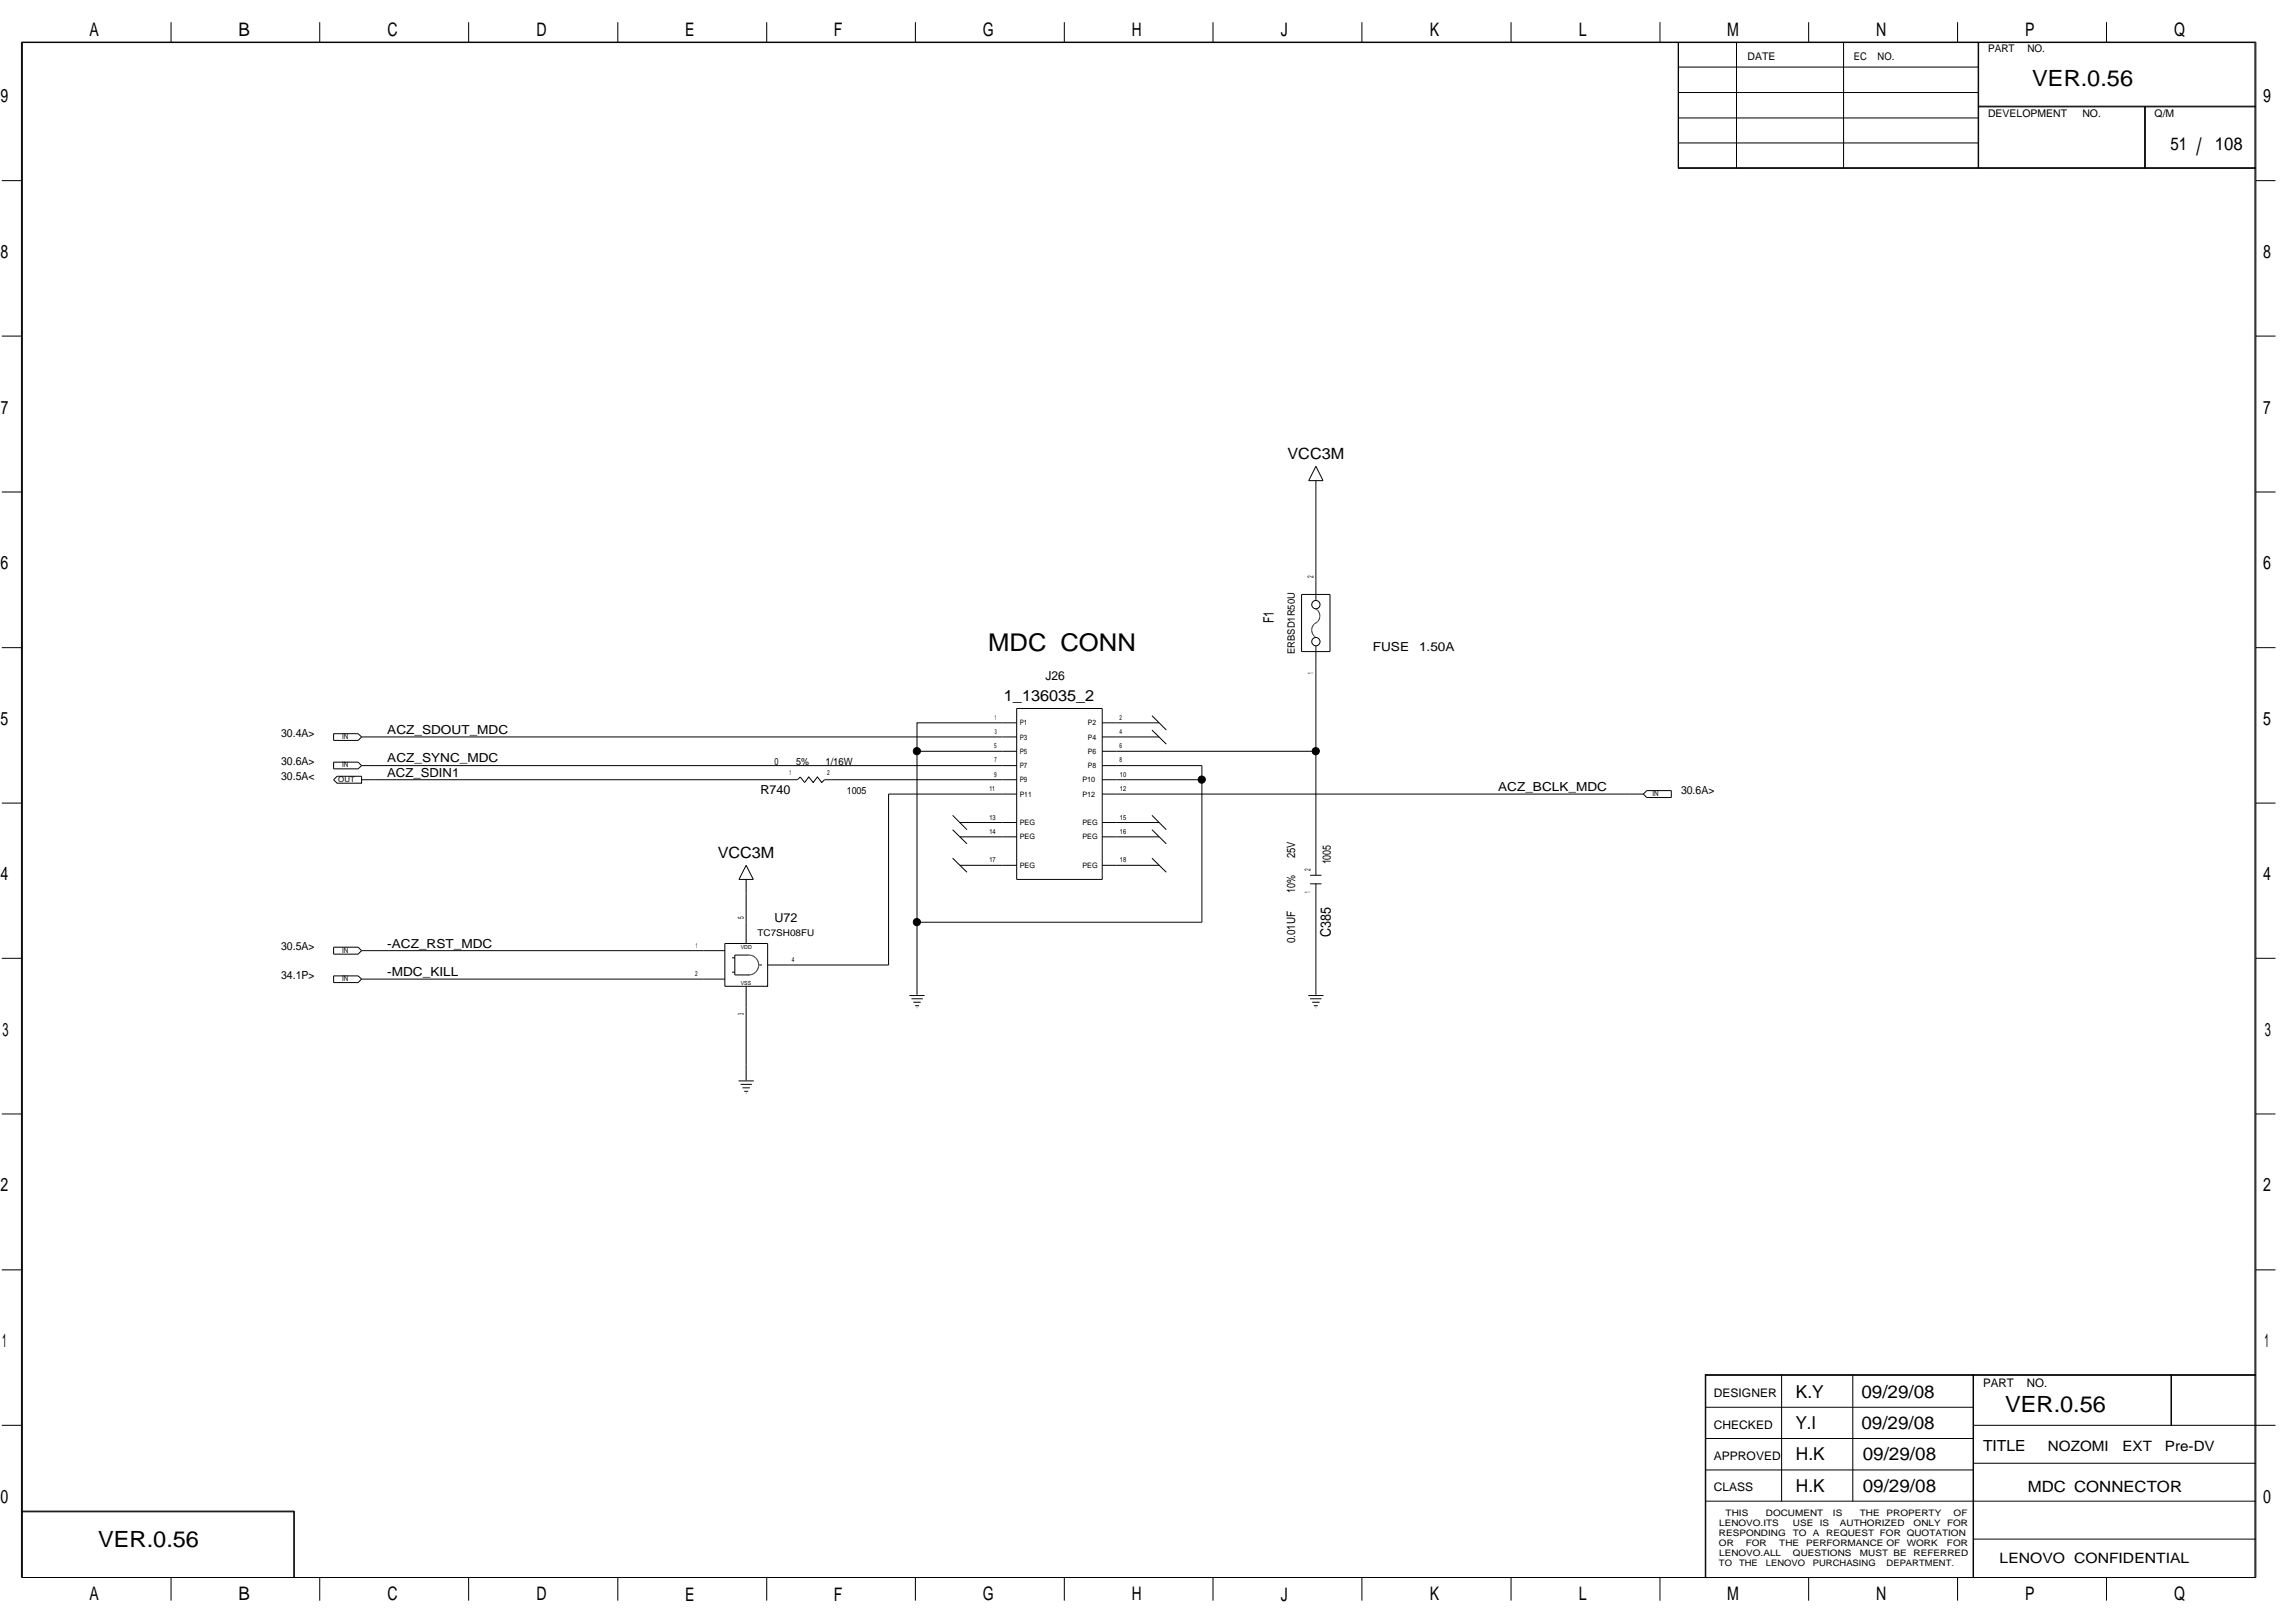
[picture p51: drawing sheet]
<svg xmlns="http://www.w3.org/2000/svg" width="420mm" height="297mm" viewBox="0 0 420 297" stroke-linecap="round" stroke-linejoin="round" font-family="sans-serif">
<defs><g id="words">
<text font-size="4.5" x="180.9" y="119.2">MDC CONN</text>
<text font-size="4.4" x="402.1" y="28.4">/</text>
<g font-size="4.1">
<text x="372.1" y="15.7">VER.0.56</text>
<text x="367.1" y="258.4">VER.0.56</text>
<text x="18" y="283.2">VER.0.56</text>
</g>
<g font-size="3.4">
<text x="16.4" y="6.6">A</text>
<text x="43.6" y="6.6">B</text>
<text x="70.9" y="6.6">C</text>
<text x="98.2" y="6.6">D</text>
<text x="125.4" y="6.6">E</text>
<text x="152.7" y="6.6">F</text>
<text x="179.9" y="6.6">G</text>
<text x="207.2" y="6.6">H</text>
<text x="234.5" y="6.6">J</text>
<text x="261.8" y="6.6">K</text>
<text x="289" y="6.6">L</text>
<text x="316.2" y="6.6">M</text>
<text x="343.5" y="6.6">N</text>
<text x="370.8" y="6.6">P</text>
<text x="398" y="6.6">Q</text>
<text x=".1" y="18.8">9</text>
<text x="414.3" y="18.8">9</text>
<text x=".1" y="47.2">8</text>
<text x="414.3" y="47.2">8</text>
<text x=".2" y="75.7">7</text>
<text x="414.3" y="75.7">7</text>
<text x=".1" y="104.2">6</text>
<text x="414.3" y="104.2">6</text>
<text x=".1" y="132.7">5</text>
<text x="414.3" y="132.7">5</text>
<text x=".1" y="161.1">4</text>
<text x="414.3" y="161.1">4</text>
<text x=".5" y="189.6">3</text>
<text x="414.6" y="189.6">3</text>
<text x=".1" y="218.1">2</text>
<text x="414.3" y="218.1">2</text>
<text x=".4" y="246.6">1</text>
<text x="414.6" y="246.6">1</text>
<text x=".1" y="275.1">0</text>
<text x="414.3" y="275.1">0</text>
<text x="16.4" y="292.9">A</text>
<text x="43.6" y="292.9">B</text>
<text x="70.9" y="292.9">C</text>
<text x="98.2" y="292.9">D</text>
<text x="125.4" y="292.9">E</text>
<text x="152.7" y="292.9">F</text>
<text x="179.9" y="292.9">G</text>
<text x="207.2" y="292.9">H</text>
<text x="234.5" y="292.9">J</text>
<text x="261.8" y="292.9">K</text>
<text x="289" y="292.9">L</text>
<text x="316.2" y="292.9">M</text>
<text x="343.5" y="292.9">N</text>
<text x="370.8" y="292.9">P</text>
<text x="398" y="292.9">Q</text>
</g>
<g font-size="3.3">
<text x="397.4" y="27.4">51</text>
<text x="405.5" y="27.4">108</text>
<text x="328.8" y="255.8">K.Y</text>
<text x="340.8" y="255.8">09/29/08</text>
<text x="328.7" y="261.6">Y.I</text>
<text x="340.8" y="261.6">09/29/08</text>
<text x="328.8" y="267.3">H.K</text>
<text x="341" y="267.3">09/29/08</text>
<text x="328.8" y="273">H.K</text>
<text x="341" y="273">09/29/08</text>
</g>
<g font-size="2.8">
<text x="235.7" y="84">VCC3M</text>
<text x="183.8" y="128.4">1_136035_2</text>
<text x="131.4" y="157.1">VCC3M</text>
<text x="363" y="265.6">TITLE</text>
<text x="371.3" y="273.1">MDC CONNECTOR</text>
</g>
<g font-size="2.7">
<text x="233.2" y="114" transform="rotate(-90 233.2 114)">F1</text>
<text x="243.6" y="171.4" transform="rotate(-90 243.6 171.4)">C385</text>
</g>
<g font-size="2.6">
<text x="374.9" y="265.5">NOZOMI</text>
<text x="388.6" y="265.5">EXT</text>
<text x="396.4" y="265.5">Pre-DV</text>
<text x="366.1" y="286.1">LENOVO CONFIDENTIAL</text>
</g>
<g font-size="2.3">
<text x="251.3" y="119.2">FUSE</text>
<text x="259.8" y="119.2">1.50A</text>
<text x="191.4" y="124.4">J26</text>
<text x="70.9" y="134.3">ACZ_SDOUT_MDC</text>
<text x="70.9" y="142.2">ACZ_SDIN1</text>
<text x="70.9" y="139.5">ACZ_SYNC_MDC</text>
<text x="139.2" y="145.3">R740</text>
<text x="274.3" y="144.7">ACZ_BCLK_MDC</text>
<text x="70.9" y="173.4">-ACZ_RST_MDC</text>
<text x="141.8" y="168.7">U72</text>
<text x="70.9" y="178.6">-MDC_KILL</text>
</g>
<g font-size="2.2">
<text x="313.8" y="255.7">DESIGNER</text>
<text x="363" y="253.8">PART</text>
<text x="371.1" y="253.8">NO.</text>
<text x="313.8" y="261.5">CHECKED</text>
<text x="313.8" y="267.2">APPROVED</text>
<text x="313.8" y="272.9">CLASS</text>
</g>
<g font-size="2.1">
<text x="237.1" y="157.1" transform="rotate(-90 237.1 157.1)">25V</text>
<text x="243.6" y="158.2" transform="rotate(-90 243.6 158.2)">1005</text>
<text x="237.1" y="163.4" transform="rotate(-90 237.1 163.4)">10%</text>
<text x="237.1" y="172.7" transform="rotate(-90 237.1 172.7)">0.01UF</text>
</g>
<g font-size="2">
<text x="51.5" y="134.8">30.4A&gt;</text>
<text x="51.5" y="142.7">30.5A&lt;</text>
<text x="51.5" y="140.1">30.6A&gt;</text>
<text x="307.8" y="145.3">30.6A&gt;</text>
<text x="51.5" y="173.9">30.5A&gt;</text>
<text x="51.5" y="179.2">34.1P&gt;</text>
</g>
<g font-size="1.9">
<text x="319.9" y="11">DATE</text>
<text x="339.4" y="11">EC</text>
<text x="343.7" y="11">NO.</text>
<text x="364" y="9.5">PART</text>
<text x="371.2" y="9.5">NO.</text>
<text x="364" y="21.3">DEVELOPMENT</text>
<text x="381.2" y="21.3">NO.</text>
<text x="394.5" y="21.3">Q/M</text>
<text x="237.1" y="119.7" transform="rotate(-90 237.1 119.7)">ERBSD1R50U</text>
</g>
<g font-size="1.8">
<text x="141.8" y="140.1">0</text>
<text x="145.7" y="140.1">5%</text>
<text x="151.1" y="140.1">1/16W</text>
<text x="155" y="145.3">1005</text>
</g>
<text font-size="1.7" x="138.7" y="171.4">TC7SH08FU</text>
<g font-size="1.6">
<text x="314.7" y="281.2">RESPONDING</text>
<text x="314.7" y="279.3">LENOVO.ITS</text>
<text x="315.9" y="277.5">THIS</text>
<text x="323.3" y="277.5">DOCUMENT</text>
<text x="328.2" y="281.2">TO</text>
<text x="328.2" y="279.3">USE</text>
<text x="331.9" y="281.2">A</text>
<text x="333.2" y="279.3">IS</text>
<text x="334.3" y="281.2">REQUEST FOR QUOTATION</text>
<text x="335.6" y="277.5">IS</text>
<text x="336.8" y="279.3">AUTHORIZED</text>
<text x="340.5" y="277.5">THE</text>
<text x="345.4" y="277.5">PROPERTY</text>
<text x="350.3" y="279.3">ONLY</text>
<text x="356.5" y="279.3">FOR</text>
<text x="357.7" y="277.5">OF</text>
<text x="314.7" y="286.7">TO</text>
<text x="314.7" y="283">OR</text>
<text x="314.7" y="284.9">LENOVO.ALL</text>
<text x="318.4" y="286.7">THE</text>
<text x="319.6" y="283">FOR</text>
<text x="323.3" y="286.7">LENOVO</text>
<text x="325.7" y="283">THE</text>
<text x="328.2" y="284.9">QUESTIONS</text>
<text x="330.7" y="283">PERFORMANCE OF</text>
<text x="331.9" y="286.7">PURCHASING</text>
<text x="340.5" y="284.9">MUST BE</text>
<text x="345.4" y="286.7">DEPARTMENT.</text>
<text x="349.1" y="283">WORK</text>
<text x="350.3" y="284.9">REFERRED</text>
<text x="356.4" y="283">FOR</text>
</g>
<g font-size="1.5">
<text x="240.4" y="105.7" transform="rotate(-90 240.4 105.7)">2</text>
<text x="240.4" y="123.3" transform="rotate(-90 240.4 123.3)">1</text>
<text x="239.9" y="159.4" transform="rotate(-90 239.9 159.4)">2</text>
<text x="239.9" y="163.5" transform="rotate(-90 239.9 163.5)">1</text>
<text x="136.2" y="168.3" transform="rotate(-90 136.2 168.3)">5</text>
<text x="136.2" y="185.8" transform="rotate(-90 136.2 185.8)">3</text>
</g>
<g font-size="1.4">
<text x="62.6" y="135.3">IN</text>
<text x="186.7" y="132.8">P1</text>
<text x="186.7" y="135.4">P3</text>
<text x="186.7" y="138">P5</text>
<text x="199.2" y="132.8">P2</text>
<text x="199.2" y="135.4">P4</text>
<text x="199.2" y="138">P6</text>
<text x="61.9" y="143.1">OUT</text>
<text x="62.6" y="140.5">IN</text>
<text x="186.7" y="143.2">P9</text>
<text x="186.7" y="140.6">P7</text>
<text x="198.2" y="143.2">P10</text>
<text x="199.2" y="140.6">P8</text>
<text x="186.7" y="145.8">P11</text>
<text x="198.2" y="145.8">P12</text>
<text x="302.5" y="145.7">IN</text>
<text x="186.7" y="153.6">PEG</text>
<text x="186.7" y="151">PEG</text>
<text x="198.2" y="153.6">PEG</text>
<text x="198.2" y="151">PEG</text>
<text x="186.7" y="158.8">PEG</text>
<text x="198.2" y="158.8">PEG</text>
<text x="62.6" y="174.4">IN</text>
<text x="62.6" y="179.6">IN</text>
</g>
<g font-size="1.3">
<text x="182.1" y="131.7">1</text>
<text x="204.9" y="131.7">2</text>
<text x="182" y="136.9">5</text>
<text x="182.1" y="134.3">3</text>
<text x="204.9" y="136.9">6</text>
<text x="204.9" y="134.3">4</text>
<text x="144.5" y="141.9">1</text>
<text x="151.5" y="141.9">2</text>
<text x="182" y="142.2">9</text>
<text x="182.1" y="139.5">7</text>
<text x="204.9" y="139.5">8</text>
<text x="205" y="142.2">10</text>
<text x="181.1" y="150">13</text>
<text x="181.1" y="144.7">11</text>
<text x="205" y="150">15</text>
<text x="205" y="144.7">12</text>
<text x="181.1" y="152.6">14</text>
<text x="205" y="152.6">16</text>
<text x="181.1" y="157.8">17</text>
<text x="205" y="157.8">18</text>
<text x="127.4" y="173.4">1</text>
<text x="127.3" y="178.6">2</text>
<text x="144.9" y="176.1">4</text>
</g>
<g font-size="1">
<text x="135.6" y="173.7">VDD</text>
<text x="135.6" y="180.2">VSS</text>
</g>
</g></defs>
<g fill="none" stroke="#000" stroke-width=".18">
<path d="M3.9 7.7h409.1v281h-409.1zM31.3 4.1v3.6M58.5 4.1v3.6M85.8 4.1v3.6M113.1 4.1v3.6M140.4 4.1v3.6M167.6 4.1v3.6M194.8 4.1v3.6M222.1 4.1v3.6M249.3 4.1v3.6M276.6 4.1v3.6M303.9 4.1v3.6"/>
<path d="M307.2 7.7v23.1h105.8M307.2 12.3h55M307.2 16.9h55M307.3 7.7v23.1M317.9 7.7v23.1M331.1 4.1v3.6M337.5 7.7v23.1M358.4 4.1v3.6M362.2 7.7v23.1M362.2 19.4h50.8M362.2 19.6h50.8M385.6 4.1v3.6"/>
<path d="M392.6 19.6v11.2M392.8 19.6v11.2M.3 33.1h3.6M307.2 30.7h105.8M307.2 21.6h55M307.3 26.2h54.9M413 33.1h3.6M.3 61.5h3.6M413 61.5h3.6M.3 90h3.6M240.9 88v21.9M240.9 85.3l1.3 2.7h-2.6z"/>
<path d="M413 90h3.6M.3 118.5h3.6M238.3 108.8h5.2v10.5h-5.2zM240.3 114.6h.1M240.4 116.1h.1M240.6 114.3l-.4 .6-.1 .7 .5 .8M240.6 116.4l.2 .1M240.9 111.4l.3 .2M240.9 114l-.3 .2M240.9 118.2v42M241.2 113.8l-.3 .2M241.2 111.7l.2 .2"/>
<path d="M241.3 113.7l-.1 .1M241.3 113.6v.1M241.4 113.5h.1M241.4 112l.2 .5v.5l-.3 .6M241.4 111.9v.1M241.5 112v.1M241.5 112.1v.1M241.5 113.3h.1M413 118.5h3.6M61.1 134.3h4.5l.6 .6-.6 .6h-4.5zM61.1 139.5h4.5l.6 .6-.6 .6h-4.5zM66.2 134.9h119.9"/>
<path d="M186.1 137.5h-18.2v31.3M186.1 132.3h-18.2v5.2M186.1 129.7h15.7v31.3h-15.7zM210.9 131l2.6 2.6M210.9 133.6l2.6 2.6M212.2 132.3h-10.4M212.2 134.9h-10.4M240.9 137.5h-39.1M.3 147h3.6M61.7 142.1h4.5v1.2h-4.5l-.6-.6zM66.2 142.7h79.8l.5-.5 .8 1 .8-1 .8 1 .7-1 .8 1 .5-.5h35.2M66.2 140.1h119.9"/>
<path d="M136.6 158.4l1.3 2.6h-2.6zM174.4 151.8l2.6 2.6M174.4 157.1l2.6 2.5M174.4 149.2l2.6 2.6M175.7 158.4h10.4M175.7 150.5h10.4M175.7 153.2h10.4M186.1 145.3h-23.4v31.3h-22.2M201.8 140.1h18.2v28.7h-52.1M210.9 151.8l2.6 2.6M210.9 149.2l2.6 2.6M210.9 157.1l2.6 2.5"/>
<path d="M212.2 158.4h-10.4M212.2 150.5h-10.4M212.2 153.2h-10.4M220 142.7h-18.2M300.9 145.3h-99.1M301.5 144.7h4.5v1.3h-4.5l-.6-.7zM413 147h3.6M.3 175.4h3.6M61.1 173.4h4.5l.6 .6-.6 .6h-4.5zM61.1 178.6h4.5l.6 .6-.6 .6h-4.5zM66.2 174h66.5M66.2 179.2h66.5"/>
<path d="M132.7 172.7h7.8v7.8h-7.8zM134 177.9h.5M134 175.3h.5M136.6 161v11.7M138 178.1h.1M138 175.1h.1M138.3 175.3l-.3-.3-.7-.2h-2.8v3.6h2.8l.7-.2 .3-.3M138.4 175.3l.4 .8v1l-.4 .8M138.6 177.6h.1M138.6 175.6h.1M138.8 176.3l.1 .1M138.9 176.9h-.1"/>
<path d="M139 176.6h.5M167.9 168.8v13.3M239.8 160.2h2.1M239.8 161.8h2.1M240.9 161.8v20.3M413 175.4h3.6M135.2 197.8h2.8M135.6 198.5h2.1M135.9 199.1h1.4M136.3 199.7h.7M136.6 180.5v17.2M166.5 182.2h2.8"/>
<path d="M166.9 182.8h2M167.2 183.4h1.4M167.5 184.1h.8M167.8 184.4h.1M239.5 182.2h2.8M239.8 182.8h2.1M240.2 183.4h1.4M240.5 184.1h.7M240.9 184.4h.1M.3 203.9h3.6M136.6 200.1h.1M413 203.9h3.6"/>
<path d="M.3 232.4h3.6M413 232.4h3.6M312.2 251.7h100.8M312.2 257.6h49M312.3 251.6v37M326.2 251.6v23.1M339.2 251.6v23.1M361.2 251.6v37M361.3 251.6v37M397.5 251.6v9.3M413 251.6h-100.8v37M.3 260.9h3.6"/>
<path d="M3.9 276.6h50v12M3.9 276.7h50M53.8 276.6v12M312.2 274.7h100.8M312.2 263.3h49M312.2 269h49M361.2 267.8h51.8M361.2 260.9h55.4M31.3 288.6v4.3M58.5 288.6v4.3M85.8 288.6v4.3M113.1 288.6v4.3"/>
<path d="M140.4 288.6v4.3M167.6 288.6v4.3M194.8 288.6v4.3M222.1 288.6v4.3M249.3 288.6v4.3M276.6 288.6v4.3M303.9 288.6v4.3M331.1 288.6v4.3M358.4 288.6v4.3M361.2 281.7h51.8M385.6 288.6v4.3M412.8 288.6v-280.8h-408.7v280.8"/>
<circle cx="240.9" cy="117.4" r=".76"/>
<circle cx="240.9" cy="110.7" r=".76"/>
</g>
<g fill="#000" stroke="#000" stroke-width=".18">
<circle cx="167.9" cy="137.5" r=".66"/>
<circle cx="240.9" cy="137.5" r=".66"/>
<circle cx="220" cy="142.7" r=".66"/>
<circle cx="167.9" cy="168.8" r=".66"/>
</g>
<use href="#words"/>
</svg>
